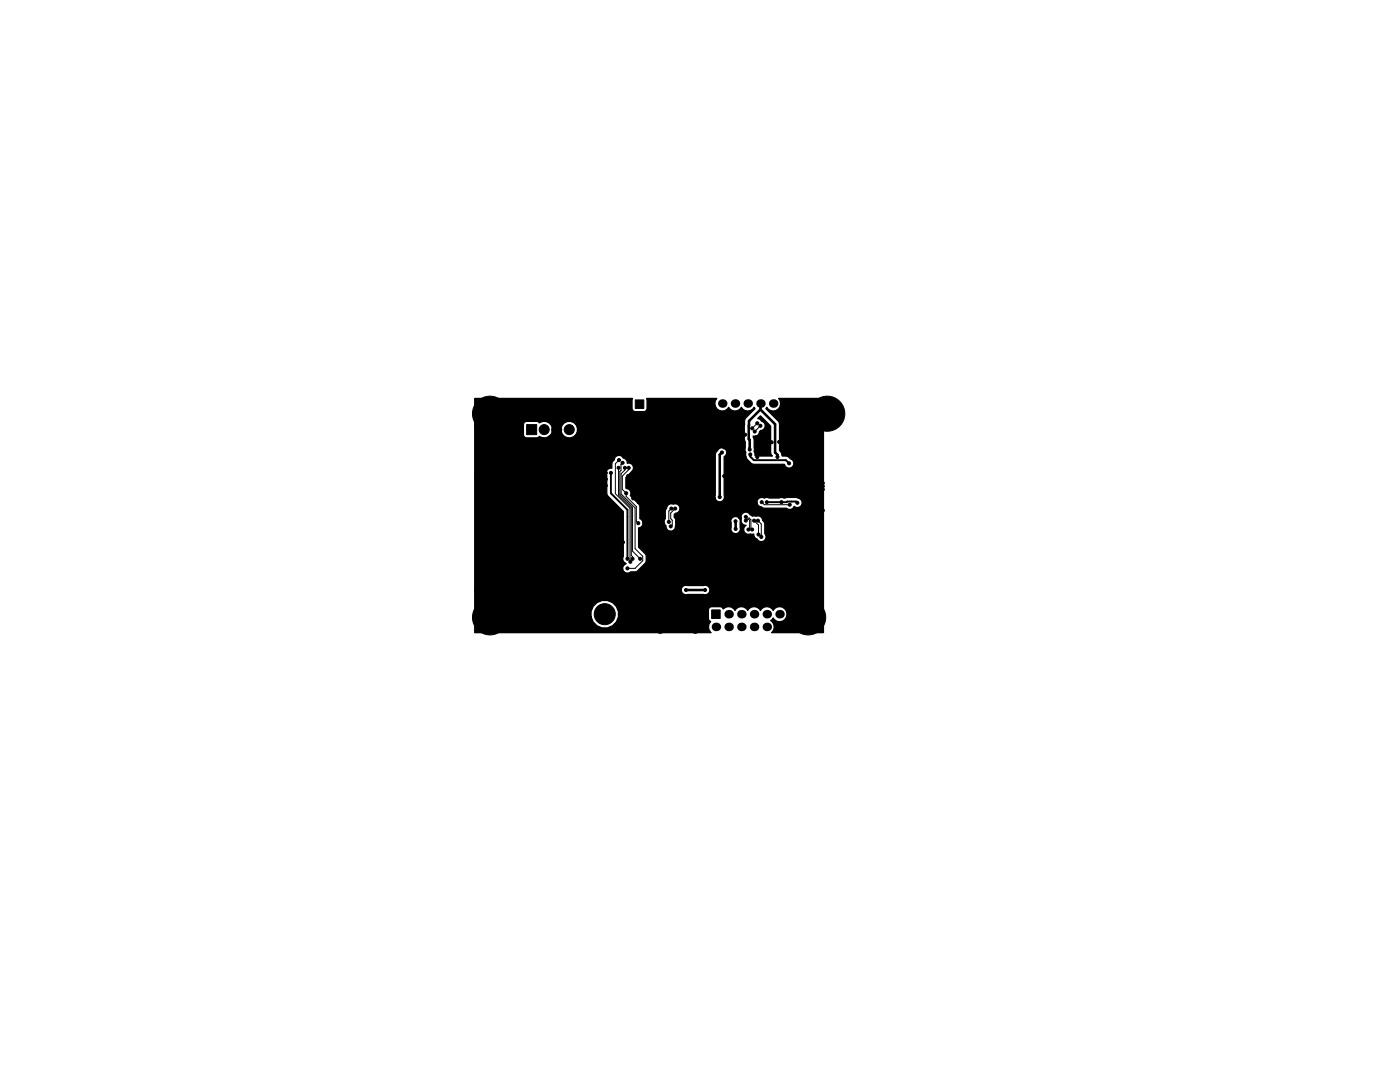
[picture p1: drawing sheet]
<svg xmlns="http://www.w3.org/2000/svg" width="279mm" height="216mm" viewBox="0 0 279 216" stroke-linecap="round" stroke-linejoin="round" font-family="sans-serif">
<g fill="#000" stroke="#000" stroke-width=".2">
<path d="M156 79.7h1.7v1.7h-1.7zM101.6 88.2h1.6v9h-1.6zM105.1 84.7h2v2h-2zM113.3 88.2h1.6v9h-1.6zM126.8 79.8h1.7v1.7h-1.7zM101.6 109.8h1.6v9h-1.6zM101.6 99h1.6v9h-1.6zM113.3 109.8h1.6v9h-1.6zM113.3 99h1.6v9h-1.6zM142 121.7h1.7v1.7h-1.7z"/>
<circle cx="97.8" cy="79.9" r=".3"/>
<circle cx="165.1" cy="79.9" r=".3"/>
<circle cx="95.2" cy="82.6" r=".3"/>
<circle cx="95.2" cy="87.6" r=".3"/>
<circle cx="95.2" cy="99.1" r=".3"/>
<circle cx="95.2" cy="88.9" r=".3"/>
<circle cx="95.2" cy="92.7" r=".3"/>
<circle cx="95.2" cy="97.8" r=".3"/>
<circle cx="95.2" cy="94" r=".3"/>
<circle cx="95.2" cy="90.2" r=".3"/>
<circle cx="95.2" cy="96.5" r=".3"/>
<circle cx="95.2" cy="91.4" r=".3"/>
<circle cx="95.2" cy="95.3" r=".3"/>
<circle cx="95.2" cy="86.4" r=".3"/>
<circle cx="95.9" cy="80.7" r=".3"/>
<circle cx="95.9" cy="84.4" r=".3"/>
<circle cx="97.8" cy="82.5" r="3.5"/>
<circle cx="97.8" cy="85.2" r=".3"/>
<circle cx="99.1" cy="97.8" r=".3"/>
<circle cx="99.1" cy="96.5" r=".3"/>
<circle cx="99.1" cy="88.9" r=".3"/>
<circle cx="99.1" cy="94" r=".3"/>
<circle cx="99.1" cy="95.3" r=".3"/>
<circle cx="99.1" cy="99.1" r=".3"/>
<circle cx="99.1" cy="91.4" r=".3"/>
<circle cx="99.1" cy="90.2" r=".3"/>
<circle cx="99.1" cy="92.7" r=".3"/>
<circle cx="99.1" cy="87.6" r=".3"/>
<circle cx="99.6" cy="84.4" r=".3"/>
<circle cx="99.6" cy="80.7" r=".3"/>
<circle cx="100.4" cy="82.6" r=".3"/>
<circle cx="102.9" cy="80" r=".3"/>
<circle cx="104.1" cy="80" r=".3"/>
<circle cx="105.4" cy="80" r=".3"/>
<circle cx="106.7" cy="80" r=".3"/>
<circle cx="107.9" cy="80" r=".3"/>
<circle cx="108.2" cy="87.6" r=".3"/>
<circle cx="108.5" cy="88.9" r=".3"/>
<circle cx="108.6" cy="85.7" r="1"/>
<circle cx="109.2" cy="80" r=".3"/>
<circle cx="109.7" cy="87.2" r=".3"/>
<circle cx="109.7" cy="88.9" r=".3"/>
<circle cx="110.5" cy="80" r=".3"/>
<circle cx="111.1" cy="85.7" r="1"/>
<circle cx="111.8" cy="80" r=".3"/>
<circle cx="112.3" cy="88.1" r=".3"/>
<circle cx="113" cy="80" r=".3"/>
<circle cx="113.6" cy="85.7" r="1"/>
<circle cx="114.3" cy="80" r=".3"/>
<circle cx="115.6" cy="80" r=".3"/>
<circle cx="116.5" cy="95.6" r=".3"/>
<circle cx="116.5" cy="96.9" r=".3"/>
<circle cx="116.5" cy="94.4" r=".3"/>
<circle cx="116.8" cy="95" r=".3"/>
<circle cx="116.8" cy="80" r=".3"/>
<circle cx="116.8" cy="96.3" r=".3"/>
<circle cx="117.1" cy="95.6" r=".3"/>
<circle cx="117.1" cy="94.4" r=".3"/>
<circle cx="117.1" cy="96.9" r=".3"/>
<circle cx="117.5" cy="95" r=".3"/>
<circle cx="117.5" cy="96.3" r=".3"/>
<circle cx="117.7" cy="96.9" r=".3"/>
<circle cx="117.7" cy="95.6" r=".3"/>
<circle cx="117.7" cy="94.4" r=".3"/>
<circle cx="118.1" cy="80" r=".3"/>
<circle cx="118.1" cy="95" r=".3"/>
<circle cx="118.1" cy="96.3" r=".3"/>
<circle cx="118.4" cy="95.6" r=".3"/>
<circle cx="118.4" cy="96.9" r=".3"/>
<circle cx="118.4" cy="94.4" r=".3"/>
<circle cx="118.7" cy="96.3" r=".3"/>
<circle cx="118.7" cy="95" r=".3"/>
<circle cx="119" cy="94.4" r=".3"/>
<circle cx="119" cy="95.6" r=".3"/>
<circle cx="119" cy="96.9" r=".3"/>
<circle cx="119.4" cy="96.3" r=".3"/>
<circle cx="119.4" cy="80" r=".3"/>
<circle cx="119.4" cy="95" r=".3"/>
<circle cx="119.6" cy="95.6" r=".3"/>
<circle cx="119.6" cy="96.9" r=".3"/>
<circle cx="119.6" cy="94.4" r=".3"/>
<circle cx="120" cy="95" r=".3"/>
<circle cx="120" cy="96.3" r=".3"/>
<circle cx="120.3" cy="96.9" r=".3"/>
<circle cx="120.3" cy="94.4" r=".3"/>
<circle cx="120.3" cy="95.6" r=".3"/>
<circle cx="120.6" cy="96.3" r=".3"/>
<circle cx="120.6" cy="95" r=".3"/>
<circle cx="120.6" cy="80" r=".3"/>
<circle cx="120.9" cy="96.9" r=".3"/>
<circle cx="120.9" cy="94.4" r=".3"/>
<circle cx="120.9" cy="95.6" r=".3"/>
<circle cx="121.9" cy="80" r=".3"/>
<circle cx="121.9" cy="94.4" r=".3"/>
<circle cx="123.2" cy="80" r=".3"/>
<circle cx="123.4" cy="93.3" r=".3"/>
<circle cx="123.5" cy="91.8" r=".3"/>
<circle cx="124.2" cy="92.3" r=".3"/>
<circle cx="124.5" cy="80" r=".3"/>
<circle cx="124.7" cy="93.3" r=".3"/>
<circle cx="125" cy="98.4" r=".3"/>
<circle cx="125.3" cy="95" r=".3"/>
<circle cx="125.5" cy="93.3" r=".3"/>
<circle cx="125.9" cy="96.8" r=".3"/>
<circle cx="126.4" cy="99.4" r=".3"/>
<circle cx="127" cy="83.8" r=".3"/>
<circle cx="127" cy="88.9" r=".3"/>
<circle cx="127" cy="91.4" r=".3"/>
<circle cx="127" cy="86.4" r=".3"/>
<circle cx="127.6" cy="95.1" r=".3"/>
<circle cx="127.7" cy="97.6" r=".3"/>
<circle cx="128.3" cy="99.4" r=".3"/>
<circle cx="129.5" cy="97.8" r=".3"/>
<circle cx="129.8" cy="94.6" r=".3"/>
<circle cx="130" cy="88.9" r=".3"/>
<circle cx="130.3" cy="92.2" r=".3"/>
<circle cx="130.8" cy="83.8" r=".3"/>
<circle cx="132.1" cy="80" r=".3"/>
<circle cx="132.1" cy="88.9" r=".3"/>
<circle cx="133.3" cy="97.8" r=".3"/>
<circle cx="133.3" cy="80" r=".3"/>
<circle cx="133.5" cy="96.1" r=".3"/>
<circle cx="133.6" cy="83.8" r=".3"/>
<circle cx="134.6" cy="80" r=".3"/>
<circle cx="135.1" cy="85.6" r=".3"/>
<circle cx="135.1" cy="87.6" r=".3"/>
<circle cx="135.1" cy="94.5" r=".3"/>
<circle cx="135.9" cy="96.5" r=".3"/>
<circle cx="135.9" cy="99.1" r=".3"/>
<circle cx="135.9" cy="80" r=".3"/>
<circle cx="137" cy="92.5" r=".3"/>
<circle cx="137.2" cy="80" r=".3"/>
<circle cx="137.4" cy="83.3" r=".3"/>
<circle cx="137.5" cy="96" r=".3"/>
<circle cx="138.4" cy="80" r=".3"/>
<circle cx="139.7" cy="80" r=".3"/>
<circle cx="140.8" cy="83.3" r=".3"/>
<circle cx="141" cy="80" r=".3"/>
<circle cx="142.2" cy="80" r=".3"/>
<circle cx="143.6" cy="99.2" r=".3"/>
<circle cx="143.9" cy="83.3" r=".3"/>
<circle cx="144.1" cy="90.3" r=".3"/>
<circle cx="144.5" cy="89.3" r=".3"/>
<circle cx="144.5" cy="95" r=".3"/>
<circle cx="145.3" cy="91.4" r=".3"/>
<circle cx="145.5" cy="85.6" r=".3"/>
<circle cx="146.3" cy="95.5" r=".3"/>
<circle cx="147.1" cy="89.3" r=".3"/>
<circle cx="148.7" cy="86.7" r=".3"/>
<circle cx="149.6" cy="89.7" r=".3"/>
<circle cx="149.7" cy="90.7" r=".3"/>
<circle cx="150.1" cy="85.5" r=".3"/>
<circle cx="150.6" cy="86.1" r=".3"/>
<circle cx="150.9" cy="87.2" r=".3"/>
<circle cx="151.1" cy="91.2" r=".3"/>
<circle cx="151.1" cy="84.5" r=".3"/>
<circle cx="151.8" cy="85" r=".3"/>
<circle cx="154" cy="88.3" r=".3"/>
<circle cx="155.2" cy="91.2" r=".3"/>
<circle cx="155.5" cy="88.2" r=".3"/>
<circle cx="156.2" cy="82.6" r=".3"/>
<circle cx="156.2" cy="83.8" r=".3"/>
<circle cx="156.2" cy="85.1" r=".3"/>
<circle cx="157.5" cy="92.5" r=".3"/>
<circle cx="158.7" cy="85.1" r=".3"/>
<circle cx="158.7" cy="83.8" r=".3"/>
<circle cx="158.7" cy="80" r=".3"/>
<circle cx="158.7" cy="82.6" r=".3"/>
<circle cx="159.4" cy="99.1" r=".3"/>
<circle cx="160" cy="93.3" r=".3"/>
<circle cx="160" cy="86.4" r=".3"/>
<circle cx="160" cy="90.3" r=".3"/>
<circle cx="160" cy="80" r=".3"/>
<circle cx="160" cy="91.6" r=".3"/>
<circle cx="160.8" cy="95.8" r=".3"/>
<circle cx="160.8" cy="91.6" r=".3"/>
<circle cx="161.3" cy="80" r=".3"/>
<circle cx="161.7" cy="91.6" r=".3"/>
<circle cx="161.8" cy="95.8" r=".3"/>
<circle cx="161.9" cy="98.2" r=".3"/>
<circle cx="162.5" cy="82.6" r=".3"/>
<circle cx="162.9" cy="95.8" r=".3"/>
<circle cx="162.9" cy="91.6" r=".3"/>
<circle cx="163.2" cy="80.7" r=".3"/>
<circle cx="163.2" cy="84.4" r=".3"/>
<circle cx="163.8" cy="90.2" r=".3"/>
<circle cx="163.8" cy="87.6" r=".3"/>
<circle cx="163.8" cy="88.9" r=".3"/>
<circle cx="163.8" cy="95.8" r=".3"/>
<circle cx="163.8" cy="91.6" r=".3"/>
<circle cx="164.2" cy="97.7" r=".3"/>
<circle cx="164.2" cy="97" r=".3"/>
<circle cx="164.2" cy="96.4" r=".3"/>
<circle cx="165.1" cy="82.5" r="3.5"/>
<circle cx="165.1" cy="85.2" r=".3"/>
<circle cx="167" cy="84.4" r=".3"/>
<circle cx="167" cy="80.7" r=".3"/>
<circle cx="167.7" cy="82.6" r=".3"/>
<circle cx="95.2" cy="110.5" r=".3"/>
<circle cx="95.2" cy="113" r=".3"/>
<circle cx="95.2" cy="116.8" r=".3"/>
<circle cx="95.2" cy="100.3" r=".3"/>
<circle cx="95.2" cy="111.8" r=".3"/>
<circle cx="95.2" cy="114.3" r=".3"/>
<circle cx="95.2" cy="105.4" r=".3"/>
<circle cx="95.2" cy="108" r=".3"/>
<circle cx="95.2" cy="118.1" r=".3"/>
<circle cx="95.2" cy="104.1" r=".3"/>
<circle cx="95.2" cy="101.6" r=".3"/>
<circle cx="95.2" cy="115.6" r=".3"/>
<circle cx="95.2" cy="102.9" r=".3"/>
<circle cx="95.2" cy="106.7" r=".3"/>
<circle cx="95.2" cy="109.2" r=".3"/>
<circle cx="99.1" cy="110.5" r=".3"/>
<circle cx="99.1" cy="116.8" r=".3"/>
<circle cx="99.1" cy="101.6" r=".3"/>
<circle cx="99.1" cy="108" r=".3"/>
<circle cx="99.1" cy="114.3" r=".3"/>
<circle cx="99.1" cy="111.8" r=".3"/>
<circle cx="99.1" cy="102.9" r=".3"/>
<circle cx="99.1" cy="106.7" r=".3"/>
<circle cx="99.1" cy="105.4" r=".3"/>
<circle cx="99.1" cy="113" r=".3"/>
<circle cx="99.1" cy="118.1" r=".3"/>
<circle cx="99.1" cy="115.6" r=".3"/>
<circle cx="99.1" cy="109.2" r=".3"/>
<circle cx="99.1" cy="100.3" r=".3"/>
<circle cx="99.1" cy="104.1" r=".3"/>
<circle cx="116.2" cy="111.4" r=".3"/>
<circle cx="116.8" cy="111.4" r=".3"/>
<circle cx="117.5" cy="111.4" r=".3"/>
<circle cx="118.1" cy="111.4" r=".3"/>
<circle cx="118.7" cy="111.4" r=".3"/>
<circle cx="119.4" cy="111.4" r=".3"/>
<circle cx="120" cy="111.4" r=".3"/>
<circle cx="120.6" cy="111.4" r=".3"/>
<circle cx="121" cy="110.7" r=".3"/>
<circle cx="121.3" cy="111.4" r=".3"/>
<circle cx="121.3" cy="110.1" r=".3"/>
<circle cx="121.7" cy="110.7" r=".3"/>
<circle cx="121.9" cy="110.1" r=".3"/>
<circle cx="121.9" cy="111.4" r=".3"/>
<circle cx="122.3" cy="110.7" r=".3"/>
<circle cx="122.3" cy="109.5" r=".3"/>
<circle cx="122.3" cy="108.2" r=".3"/>
<circle cx="122.6" cy="108.8" r=".3"/>
<circle cx="122.6" cy="111.4" r=".3"/>
<circle cx="122.6" cy="110.1" r=".3"/>
<circle cx="122.6" cy="107.6" r=".3"/>
<circle cx="122.7" cy="103.6" r=".3"/>
<circle cx="122.9" cy="108.2" r=".3"/>
<circle cx="122.9" cy="110.7" r=".3"/>
<circle cx="122.9" cy="109.5" r=".3"/>
<circle cx="123.2" cy="108.8" r=".3"/>
<circle cx="123.2" cy="107.6" r=".3"/>
<circle cx="123.2" cy="111.4" r=".3"/>
<circle cx="123.2" cy="110.1" r=".3"/>
<circle cx="123.6" cy="109.5" r=".3"/>
<circle cx="123.6" cy="110.7" r=".3"/>
<circle cx="123.6" cy="108.2" r=".3"/>
<circle cx="123.8" cy="107.6" r=".3"/>
<circle cx="123.8" cy="108.8" r=".3"/>
<circle cx="124.2" cy="117.5" r=".3"/>
<circle cx="124.3" cy="108.2" r=".3"/>
<circle cx="125.2" cy="113.4" r=".3"/>
<circle cx="125.2" cy="111.5" r=".3"/>
<circle cx="125.8" cy="112.1" r=".3"/>
<circle cx="126.2" cy="111.5" r=".3"/>
<circle cx="127.4" cy="104.4" r=".3"/>
<circle cx="127.8" cy="111.5" r=".3"/>
<circle cx="128.3" cy="119.9" r=".3"/>
<circle cx="129.5" cy="117.3" r=".3"/>
<circle cx="129.5" cy="112.9" r=".3"/>
<circle cx="130.2" cy="100.6" r=".3"/>
<circle cx="130.8" cy="108" r=".3"/>
<circle cx="130.8" cy="106.7" r=".3"/>
<circle cx="130.8" cy="109.2" r=".3"/>
<circle cx="130.8" cy="105.4" r=".3"/>
<circle cx="131.1" cy="119.9" r=".3"/>
<circle cx="132.1" cy="108" r=".3"/>
<circle cx="132.1" cy="109.2" r=".3"/>
<circle cx="132.1" cy="100.5" r=".3"/>
<circle cx="132.1" cy="106.7" r=".3"/>
<circle cx="132.1" cy="105.4" r=".3"/>
<circle cx="133.3" cy="109.2" r=".3"/>
<circle cx="133.3" cy="108" r=".3"/>
<circle cx="133.3" cy="119.9" r=".3"/>
<circle cx="133.3" cy="106.7" r=".3"/>
<circle cx="133.5" cy="104.1" r=".3"/>
<circle cx="133.6" cy="111.5" r=".3"/>
<circle cx="133.6" cy="117.3" r=".3"/>
<circle cx="133.9" cy="105" r=".3"/>
<circle cx="134" cy="101.5" r=".3"/>
<circle cx="134.2" cy="111.9" r=".3"/>
<circle cx="134.2" cy="111.1" r=".3"/>
<circle cx="134.7" cy="101.5" r=".3"/>
<circle cx="136.9" cy="117.7" r=".3"/>
<circle cx="137.2" cy="101.6" r=".3"/>
<circle cx="137.2" cy="110.5" r=".3"/>
<circle cx="137.2" cy="115.6" r=".3"/>
<circle cx="137.2" cy="106.7" r=".3"/>
<circle cx="139.6" cy="119.1" r=".3"/>
<circle cx="140.7" cy="117.7" r=".3"/>
<circle cx="141" cy="113" r=".3"/>
<circle cx="141" cy="106.7" r=".3"/>
<circle cx="141.9" cy="100.5" r=".3"/>
<circle cx="144.3" cy="102.4" r=".3"/>
<circle cx="144.3" cy="100.5" r=".3"/>
<circle cx="144.8" cy="106.7" r=".3"/>
<circle cx="144.8" cy="109.2" r=".3"/>
<circle cx="146.8" cy="104" r=".3"/>
<circle cx="146.8" cy="105.5" r=".3"/>
<circle cx="148.8" cy="103.9" r=".3"/>
<circle cx="148.8" cy="103.1" r=".3"/>
<circle cx="149.4" cy="105.7" r=".3"/>
<circle cx="150.1" cy="105.7" r=".3"/>
<circle cx="150.5" cy="103.9" r=".3"/>
<circle cx="151.3" cy="103.9" r=".3"/>
<circle cx="151.4" cy="106.7" r=".3"/>
<circle cx="151.9" cy="107.1" r=".3"/>
<circle cx="152" cy="100.2" r=".3"/>
<circle cx="153" cy="100.2" r=".3"/>
<circle cx="153.6" cy="103.1" r=".3"/>
<circle cx="156" cy="100.2" r=".3"/>
<circle cx="156" cy="103.1" r=".3"/>
<circle cx="156.2" cy="108.6" r=".3"/>
<circle cx="156.9" cy="115.4" r=".3"/>
<circle cx="157.6" cy="100.7" r=".3"/>
<circle cx="158.5" cy="105.2" r=".3"/>
<circle cx="158.6" cy="108.6" r=".3"/>
<circle cx="159.1" cy="100.3" r=".3"/>
<circle cx="160.5" cy="107.2" r=".3"/>
<circle cx="160.8" cy="109.9" r=".3"/>
<circle cx="160.8" cy="113.7" r=".3"/>
<circle cx="160.8" cy="112.4" r=".3"/>
<circle cx="161" cy="103.5" r=".3"/>
<circle cx="161.9" cy="118.1" r=".3"/>
<circle cx="161.9" cy="103.5" r=".3"/>
<circle cx="162.8" cy="103.5" r=".3"/>
<circle cx="163.7" cy="102.6" r=".3"/>
<circle cx="163.8" cy="108" r=".3"/>
<circle cx="163.8" cy="110.5" r=".3"/>
<circle cx="163.8" cy="114.3" r=".3"/>
<circle cx="163.8" cy="119.4" r=".3"/>
<circle cx="163.8" cy="106.7" r=".3"/>
<circle cx="163.8" cy="109.2" r=".3"/>
<circle cx="163.8" cy="111.8" r=".3"/>
<circle cx="163.8" cy="116.8" r=".3"/>
<circle cx="163.8" cy="118.1" r=".3"/>
<circle cx="163.8" cy="104.1" r=".3"/>
<circle cx="163.8" cy="115.6" r=".3"/>
<circle cx="163.8" cy="105.4" r=".3"/>
<circle cx="163.8" cy="113" r=".3"/>
<circle cx="164.2" cy="101.9" r=".3"/>
<circle cx="95.2" cy="123.2" r=".3"/>
<circle cx="95.9" cy="125" r=".3"/>
<circle cx="95.9" cy="121.3" r=".3"/>
<circle cx="97.8" cy="123.2" r="3.5"/>
<circle cx="97.8" cy="120.6" r=".3"/>
<circle cx="97.8" cy="125.8" r=".3"/>
<circle cx="99.6" cy="125" r=".3"/>
<circle cx="99.6" cy="121.3" r=".3"/>
<circle cx="100.4" cy="123.2" r=".3"/>
<circle cx="101.6" cy="125.7" r=".3"/>
<circle cx="102.9" cy="125.7" r=".3"/>
<circle cx="104.1" cy="125.7" r=".3"/>
<circle cx="105.4" cy="125.7" r=".3"/>
<circle cx="106.7" cy="125.7" r=".3"/>
<circle cx="107.9" cy="125.7" r=".3"/>
<circle cx="109.2" cy="125.7" r=".3"/>
<circle cx="110.5" cy="125.7" r=".3"/>
<circle cx="111.8" cy="125.7" r=".3"/>
<circle cx="113" cy="125.7" r=".3"/>
<circle cx="114.3" cy="125.7" r=".3"/>
<circle cx="115.6" cy="125.7" r=".3"/>
<circle cx="116.8" cy="125.7" r=".3"/>
<circle cx="118.1" cy="125.7" r=".3"/>
<circle cx="119.4" cy="125.7" r=".3"/>
<circle cx="120.6" cy="125.7" r=".3"/>
<circle cx="120.7" cy="122.6" r="2.1"/>
<circle cx="121.9" cy="125.7" r=".3"/>
<circle cx="123.2" cy="125.7" r=".3"/>
<circle cx="124.5" cy="125.7" r=".3"/>
<circle cx="125.7" cy="122.6" r="2.1"/>
<circle cx="125.7" cy="125.7" r=".3"/>
<circle cx="127" cy="125.7" r=".3"/>
<circle cx="128.3" cy="125.7" r=".3"/>
<circle cx="131.8" cy="125.6" r=".77"/>
<circle cx="132.8" cy="122.9" r=".62"/>
<circle cx="137.8" cy="122.9" r=".62"/>
<circle cx="138.8" cy="125.6" r=".77"/>
<circle cx="139.6" cy="120.9" r=".3"/>
<circle cx="157.5" cy="120" r=".3"/>
<circle cx="158.7" cy="123.2" r=".3"/>
<circle cx="159.4" cy="125" r=".3"/>
<circle cx="159.4" cy="121.3" r=".3"/>
<circle cx="161.3" cy="123.2" r="3.5"/>
<circle cx="161.3" cy="120.6" r=".3"/>
<circle cx="161.3" cy="125.8" r=".3"/>
<circle cx="163.1" cy="121.3" r=".3"/>
<circle cx="163.1" cy="125" r=".3"/>
<circle cx="163.9" cy="123.2" r=".3"/>
</g>
<g fill="#000">
<circle cx="130.2" cy="80.6" r=".85"/>
<circle cx="144.1" cy="80.5" r=".85"/>
<circle cx="146.7" cy="80.5" r=".85"/>
<circle cx="149.2" cy="80.5" r=".85"/>
<circle cx="151.8" cy="80.5" r=".85"/>
<circle cx="154.3" cy="80.5" r=".85"/>
<circle cx="142.9" cy="125.1" r=".85"/>
<circle cx="145.4" cy="125.1" r=".85"/>
<circle cx="145.4" cy="122.6" r=".85"/>
<circle cx="148" cy="125.1" r=".85"/>
<circle cx="148" cy="122.6" r=".85"/>
<circle cx="150.5" cy="122.6" r=".85"/>
<circle cx="150.5" cy="125.1" r=".85"/>
<circle cx="153" cy="122.6" r=".85"/>
<circle cx="153" cy="125.1" r=".85"/>
<circle cx="155.6" cy="125.1" r=".85"/>
<circle cx="155.6" cy="122.6" r=".85"/>
</g>
<g fill="none" stroke="#000" stroke-width=".2">
<path d="M95.2 86.4v1.2M95.2 88.9v1.3M95.2 91.4v1.3M95.2 94v1.3M95.2 96.5v1.3M95.2 99.1v1.2M97.8 82.6v.7l3.1 3.1h3.2v-2.6h5.1M99.1 87.6v1.3M99.1 90.2v1.2M99.1 92.7v2.6M99.1 96.5v1.3M99.1 99.1v1.2"/>
<path d="M102.9 80h1.2M105.4 80h1.3M107.9 80h1.3M108.2 87.6h3.6l.5 .5M108.5 88.9h1.2M109.2 83.8h.1M109.2 83.8l1.9 1.9M110.5 80h1.3M113 80h1.3M115.6 80h1.2M116.5 94.4h.6M116.5 95.6l.3 .4v.3"/>
<path d="M116.5 96.9h.6M116.8 95h.7M117.1 95.6h.6M117.5 96.3h.6M117.7 94.4h.7M117.7 96.9h.7M118.1 80h1.3M118.1 95h.6M118.4 95.6h.6M118.7 96.3h.7M119 94.4h.6M119 96.9h.6"/>
<path d="M119.5 95h.5M119.6 95.6h.7M120 96.3h.6M120.3 94.4h.6M120.3 96.9h.6M120.6 80h1.3M120.6 95l.3 .3v.3M123.2 80h1.3M123.4 93.3v5.5l2.6 2.5v9.5l.2 .3v.4M123.5 91.8l-.7 .7v6l2.9 2.9 .1 10.7M124.2 92.3l-.3 .4v1.2l-.2 .2v4.6l2.5 2.5v8.8l1.6 1.5M124.7 93.3v.5l-.7 .7v4.1l2.7 2.7v8.2l1.6 1.5v.9l-1.6 1.5h-1.5"/>
<path d="M125.3 95l1.1 1v3.4h1.9M125.5 93.3v.4l-1.3 1.3v2.7l.8 .7v.7l2 2v2.9l.4 .4M127 83.8v2.6M129.8 94.6l-.3 .3v2.9h-1.6l-.2-.2M130.8 83.8h2.8M132.1 80h1.2M134.6 80h1.3M135.1 85.6v2M135.9 96.5h-1.3l-1.3 1.3M135.9 99.1v1.2l1.3 1.3M137.2 80h1.2M137.4 83.3h6.5"/>
<path d="M139.7 80h1.3M145.5 85.6l1.2 1.1h2M150.9 87.2l1 1.1h2.1M151.1 84.5l-1 1M151.8 85l-1.2 1.1M155.5 88.2h2.4l2.1 2.1M156.2 85.1h2.5M156.2 82.6v1.2M158.7 82.6v1.2M158.7 80l-.5 .5h-1.4M160 80h1.3M160.8 95.8h1"/>
<path d="M160.8 91.6h3M161.7 91.6h.1M162.6 80h1.2M162.9 95.8h.9M163.8 87.6v1.3M163.8 90.2v5.4M164.2 96.4v.6M164.2 97.7v4.2M95.2 101.6v1.3M95.2 104.1v1.3M95.2 106.7v1.3M95.2 109.2v1.3"/>
<path d="M95.2 111.8v1.2M95.2 114.3v1.3M95.2 116.8v1.3M99.1 101.6v1.3M99.1 104.1v1.3M99.1 106.7v1.3M99.1 109.2v1.3M99.1 111.8v1.2M99.1 114.3v1.3M99.1 116.8v1.3M116.2 111.4h.6M117.5 111.4h.6"/>
<path d="M118.7 111.4h.7M120 111.4h.6M121.3 110.1l-.3 .3v.3M121.3 111.4h.6M121.7 110.7h.6M121.9 110.1h.7M122.3 109.5h.6M122.6 107.6l-.3 .2v.4M122.6 108.8h.6M122.6 111.4h.6M122.9 108.2h.7M122.9 110.7h.7"/>
<path d="M123.2 107.6h.6M123.6 109.6l-.4 .5M124.3 108.2l-.5 .6M129.5 112.9v4.4M130.8 106.7h1.3M130.8 108h1.3M130.8 109.2h1.3M132.1 105.4l1.2 1.3M133.3 108v1.2M134 101.5l-.5 .5v2.1M134.7 101.5l-.8 .9v1.1l.3 .3v.9l-.3 .3M137.2 106.7l-3 2.9v2.3"/>
<path d="M139.6 119.1v1.8M141 113l-2.6 2.6h-1.2M144.8 106.7v2.5M148.8 103.9l.3-.3h.3l.2 .2v1.6l-.2 .3M148.8 103.1l.3 .3h.4l.4 .3v1.7l.2 .3M150.5 103.9l.9 .9v1.9M151.3 103.9l.6 .7v2.5M152 100.2l.5 .5h5.1M156.2 108.6h2.4M158.5 105.2l2 2M163.7 102.6l-.9 .9M163.8 105.4v1.3"/>
<path d="M163.8 108v1.2M163.8 110.5v1.3M163.8 113v1.3M163.8 115.6v1.2M163.8 118.1v1.3M101.6 125.7h1.3M104.1 125.7h1.3M106.7 125.7h1.2M109.2 125.7h1.3M111.8 125.7h1.2M114.3 125.7h1.3M116.8 125.7h1.3"/>
<path d="M119.4 125.7h1.2M121.9 125.7h1.3M124.5 125.7h1.2M125.7 122.6l2.1 2.1h.7M127 125.7h1.3M135.6 125.6l-.2 .1"/>
</g>
<path d="M144.1 90.3l-.5 .4v8.5M151.8 81.7l-2.3 2.3-.1 3.6 .2 .2v1.9M151.8 81.7l2.9 2.9v5.7l.5 .5v.4M151.8 80.5v1.2M136.9 117.7h3.8M146.8 104v1.5" fill="none" stroke="#000" stroke-width=".51"/>
<path d="M149.5 87.6l-.1 .1" fill="none" stroke="#000" stroke-width=".25"/>
<path d="M121.9 94.4v4l3.3 3.3v9.8M149.7 90.7v.4l.7 .7h6.4l.7 .7M153 100.2l5.9-.1 .2 .2" fill="none" stroke="#000" stroke-width=".38"/>
<path d="M94.7 79.5h31.5l-.1 2a.65 .65 0 0 0 .7 .6h1.7l.4-.1 .2-.5v-2h14l-.3 .4a1.48 1.48 0 0 0 .7 2 1.48 1.48 0 0 0 1.9-.6 1.44 1.44 0 0 0 2.6 0 1.44 1.44 0 0 0 2.5 0l.2 .2-2 2.2-.2 3.9 .2 .5v1.8a.87 .87 0 0 1 .1 1 2.4 2.4 0 0 0 1.6 1.7l6.2 .1a.95 .95 0 0 0 1.6 .4 .95 .95 0 0 0-.5-1.6 1.44 1.44 0 0 0-1.6-.5l-.1-.6-.4-.5-.1-5.6-2.7-2.8 .2-.2a1.49 1.49 0 0 0 2.2 .4 1.49 1.49 0 0 0 .2-2.2h8.9v46.7h-10.3h.1a1.51 1.51 0 0 0-.3-2.4l.5-.5a1.48 1.48 0 0 0 2.2 .4 1.48 1.48 0 0 0 0-2.3 1.48 1.48 0 0 0-2.2 .4 1.44 1.44 0 0 0-2.5 0 1.44 1.44 0 0 0-2.6 0 1.44 1.44 0 0 0-2.5 0 1.45 1.45 0 0 0-2.4-.3l-.1-.2-.5-.2h-1.7l-.4 .1-.2 .5v1.7l.2 .5 .2 .1-.3 .5a1.53 1.53 0 0 0 .4 1.7h-47.2v-3.1h23.3l.4 1a2.79 2.79 0 0 0 4.6 0 2.79 2.79 0 0 0-1.8-4.3 2.79 2.79 0 0 0-3.2 3.3h-23.3v-5.2h41.3l.1 .4a.91 .91 0 0 0 1.1 .3l3.3 .1a.95 .95 0 0 0 1.2-1 .95 .95 0 0 0-1.3-.9h-3.3a.96 .96 0 0 0-1.1 1.1h-41.3v-23.4h26.3l.1 .3 .1 3.9 3.2 3.4v8.9l-.1 .3a1.13 1.13 0 0 0 .6 1.2 .95 .95 0 0 0-.5 1.4 .95 .95 0 0 0 1.5 .2h1.1l1.9-1.9a1.95 1.95 0 0 0-.1-1.7l-1.4-1.3v-3.9a.9 .9 0 0 0 .9-1h4.2l.4 .6v.3a1 1 0 0 0 1.2 .7 1 1 0 0 0 .8-1.2v-.5h10.9l.1 1a.95 .95 0 0 0 .9 1.3 .95 .95 0 0 0 .9-1.3v-1.4l-.3-.5h.5v.4a.94 .94 0 0 0 1 1.1 .95 .95 0 0 0-.4 1.3 .95 .95 0 0 0 1.2 .4h.7l.2 .7 .5 .5a.95 .95 0 0 0 1.4 .2 .95 .95 0 0 0 .1-1.4v-1.9l-.4-.9a.94 .94 0 0 0-1.3-.7 1.63 1.63 0 0 1-1.5-.7 .96 .96 0 0 0-1.1 0 .96 .96 0 0 0-.4 1l-.6-.1a.96 .96 0 0 0-1 0 .96 .96 0 0 0-.5 1h-10.9l-.1-.7-.2-.3v-.5l.2-.3a.94 .94 0 0 0 .9-1.1 .94 .94 0 0 0-1.3-.7 .99 .99 0 0 0-1.4 .9l-.2 .5v1.5l-.3 .5v.3h-4.2a.86 .86 0 0 0-.6-.8v-2.4l-.4-.7h23.8a1.08 1.08 0 0 0 .9 .8l.5 .2 4.6 .1a.94 .94 0 0 0 1.4-.5 .97 .97 0 0 0 1.5-.3 .97 .97 0 0 0-.8-1.4l-5.7 .1-.7-.1-.3 .1a.95 .95 0 0 0-1 0 .95 .95 0 0 0-.4 1h-23.8l-1-1h16.4l.1 .3a.95 .95 0 0 0 1.3 .3 .95 .95 0 0 0 .4-1.1l.1-7.8a.95 .95 0 0 0 .1-1.5 .95 .95 0 0 0-1.5 .3l-.4 .5-.1 .3v8.7h-16.4l-.5-.5a1.04 1.04 0 0 0-.9-1.5v-2.1l1.1-1.1a.98 .98 0 0 0 .4-1.2 .98 .98 0 0 0-1.2-.6 .92 .92 0 0 0-.8-1 .94 .94 0 0 0-1.1-.5 .94 .94 0 0 0-.7 .9l-.4 .5-.1 1.1a.96 .96 0 0 0-1.1 1.1h-26.3v-9.8h9.8v2a.65 .65 0 0 0 .6 .7h2l.5-.3a1.65 1.65 0 0 0 2.6-1.1h1.8l.2 .7a1.67 1.67 0 0 0 2.8 0 1.67 1.67 0 0 0-1.1-2.6 1.67 1.67 0 0 0-1.9 1.9h-1.8v-.6a1.65 1.65 0 0 0-2.6-1l-.5-.3h-2a.65 .65 0 0 0-.6 .6h-9.8zM151.8 83l2 2v5.3l.3 .7h-3.3l-.1-.5a.87 .87 0 0 1-.1-1l-.1-1.7-.2-.8a.92 .92 0 0 0 1.3-.8l.2-.3a1 1 0 0 0 .9-.9 1 1 0 0 0-.8-1.1l-.7-.4z" fill="#000" stroke="#000" stroke-width=".25"/>
</svg>
